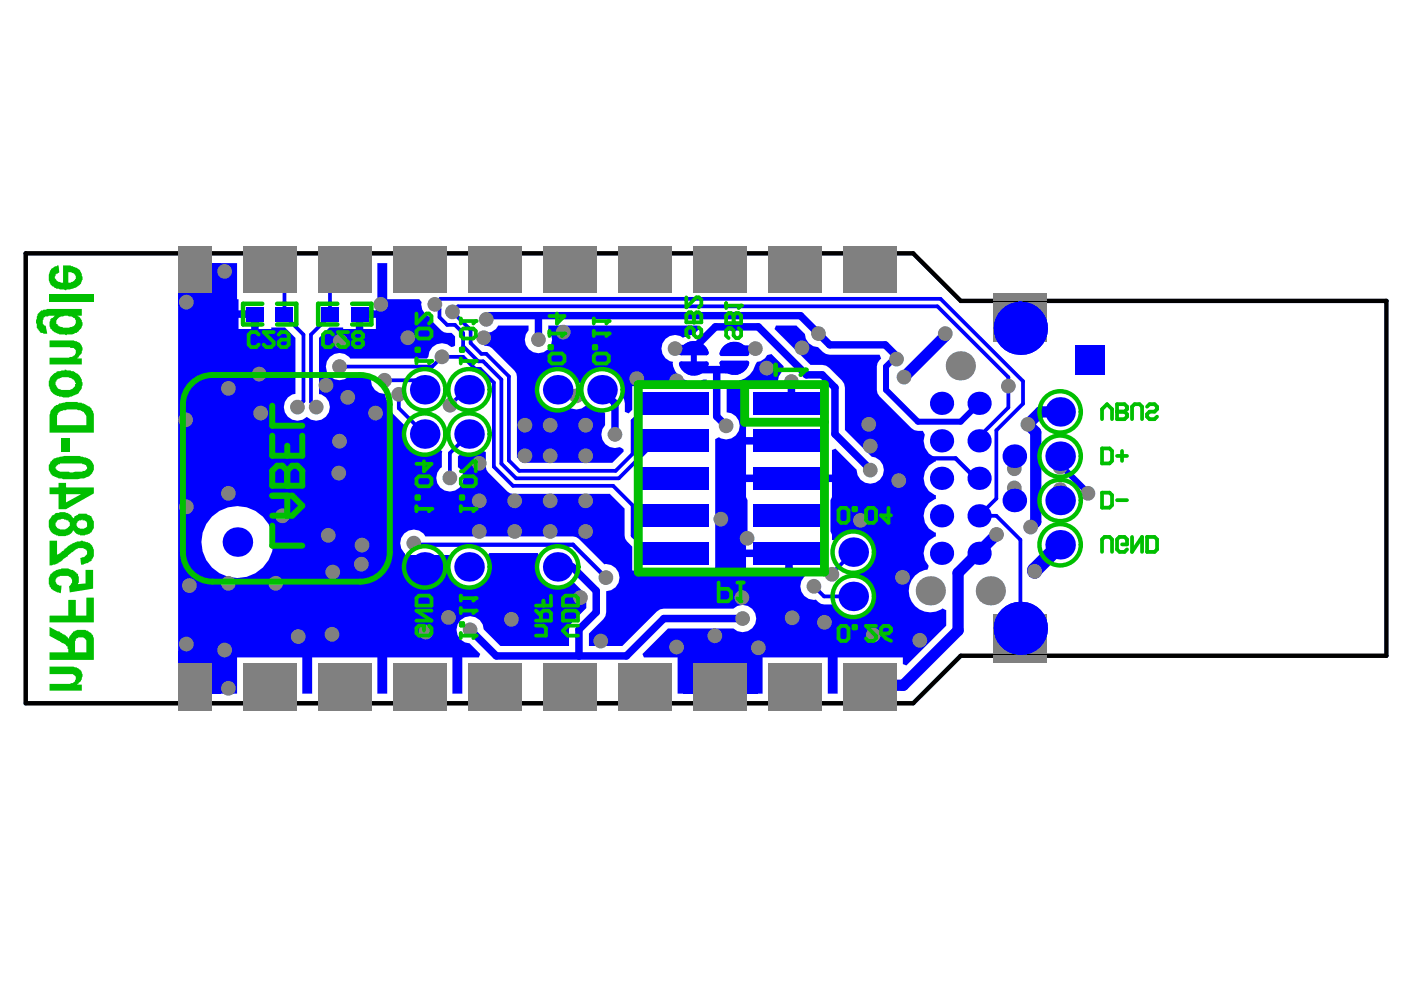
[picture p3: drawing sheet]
<svg xmlns="http://www.w3.org/2000/svg" width="297mm" height="210mm" viewBox="0 0 297 210" stroke-linecap="round" stroke-linejoin="round" font-family="sans-serif">
<path d="M193.6 53.7l10.1 10.1h90.2v75.2h-90.2l-10.1 10.1" fill="none" stroke="#000" stroke-width=".94"/>
<path d="M193.6 53.7h-188.1v95.4h188.1" fill="none" stroke="#000" stroke-width=".95"/>
<g fill="#00f">
<path d="M144.4 76.6h5.4l.3 .2a2.37 2.37 0 0 1-1.8 2.6 3.3 3.3 0 0 1-4.4-2.3z"/>
<path d="M153 76.5h5.4l.3 .1a2.37 2.37 0 0 1-1.8 2.6 3.3 3.3 0 0 1-4.4-2.3z"/>
<path d="M153.6 73.3a3.2 3.2 0 0 1 5.3 1.7l-.5 .5h-5.4l-.3-.2a2.06 2.06 0 0 1 .9-2z"/>
<path d="M145 73.1a3.2 3.2 0 0 1 5.3 1.8l-.5 .4h-5.4l-.3-.1a2.06 2.06 0 0 1 .9-2.1z"/>
<path d="M101.5 70.9l.8-.5a2.73 2.73 0 0 0 3.3-1.4h6.5v1a2.88 2.88 0 0 0 0 4.1 2.88 2.88 0 0 0 4.1 0 2.88 2.88 0 0 0 .1-4.1v-1h31.6l.3 .8-1.2 1.2-1.1 .1-1.1 .5a2.86 2.86 0 0 0-4.3 1.2 2.86 2.86 0 0 0 2.2 3.9 2.55 2.55 0 0 0 .4 2 4.5 4.5 0 0 0 6 1.8h.7v1.4h-15.7v5l-.8 .8-.8-.4v-1.8l-.2-.8-.4-.7a4.4 4.4 0 0 0-2.8-5.6 4.4 4.4 0 0 0-5.6 2.8l-1.1-.1a4.4 4.4 0 0 0-6-2.5 4.4 4.4 0 0 0-2 6.2 4.4 4.4 0 0 0 6.3 1.5 2.76 2.76 0 0 0 3.6-.3l.8 .2a4.1 4.1 0 0 0 2.6 .9l.6 .5v2.5a2.87 2.87 0 0 0-.3 3.6 2.87 2.87 0 0 0 3.4 1.1l.8 .5v.4l-2.4 2.4h-19l-1.2-1.2v-17.1l-.1-.6-.4-.6-4.8-4.8-.5-.3-1-.2-1.3-1.3z"/>
<path d="M40.5 57.9h.8v-.8h5.1v-1.3h3.9v7.6h.3v2.4h3.4v.8h.8v3.2h2.7v-.4h2.9l2.2 2.2v11.9l-.6 .1a2.89 2.89 0 0 0-1.4 4.3 2.89 2.89 0 0 0 4.5 .5 2.87 2.87 0 0 0 4.5-.7 2.87 2.87 0 0 0-2-4.2v-11.9l2.3-2.2h2.9v.4h2.6v-3.2h.8v-.8h3.5v-2.4h.3v-7.6h2.1v7.6h6.8l.5 .7a2.69 2.69 0 0 0 2.1 3.2 4.6 4.6 0 0 0 3.3 3.3h.9l.8 .7v2l-.8 .3-.9-.6a2.9 2.9 0 0 0-4 2.7l-.3 .3h-16.2a2.87 2.87 0 0 0-4.3-.4 2.87 2.87 0 0 0 0 4.3 2.87 2.87 0 0 0 4.3-.5h3.8l.6 .8a2.95 2.95 0 0 0 3 3.4l.2 1.1 .6 1 .4 .2 .1 1.3 .4 .5 2.6 2.7-.2 .5a4.4 4.4 0 0 0 1.9 4.9 4.4 4.4 0 0 0 5.3-.5l.8 .4-.1 3.4a2.86 2.86 0 0 0-.4 4.2 2.86 2.86 0 0 0 4.2 0 2.86 2.86 0 0 0-.4-4.2v-2.3l.7-.7a4.2 4.2 0 0 0 4.4-.6l.8 .3v3.2l.1 .6 .4 .6 4.1 4 .5 .4 .7 .1h20.5l3.1 3.1v5.8l.2 .6 .3 .6 1.2 1.1v5.1h17.5v-27.9l.8-.4a2.86 2.86 0 0 0 4.3-1.6 2.86 2.86 0 0 0-2.6-3.7v-6.1l.8-.6 .8 .1a4.6 4.6 0 0 0 4.4-3.4l.4-.7 .8-.1 .9-.6 .5-.7 .9-.2 2.5 2.5-.1 1.1-.9 1.1-.1 1.5-.5 .6h-6v6.9l-.3 .7v3.2h9.1v1.6h-9.1v6.3h18.2v-5.2l.7-.3 4.5 4.6a2.88 2.88 0 0 0 2.8 2.9 2.88 2.88 0 0 0 3-2.7 2.88 2.88 0 0 0-2.6-3.1l-5.7-5.6v-9l-.1-.8-.5-.7-2.7-2.7-.7-.5-.8-.1h-2.5l-7.6-7.6 .3-.8h4.3l1.8 1.8a2.84 2.84 0 0 0 2.8 2.8l1.7 1.5 .8 .1h10.6l.3 .8-.7 1-.2 .7v5l.2 .7 .4 .6 6.7 6.8 .7 .4 1.8 .2 .4 .8a3.7 3.7 0 0 0 2.3 4.8v.8l-.2 .1a3.8 3.8 0 0 0-2.4 3.6 3.8 3.8 0 0 0 2.6 3.5v.8h-.2a3.8 3.8 0 0 0-2.4 3.7 3.8 3.8 0 0 0 2.6 3.4v.8l-.2 .1a3.8 3.8 0 0 0-1.3 6.1l-.3 .9a4.5 4.5 0 0 0-3.6 6.1 4.5 4.5 0 0 0 6.8 2.1l.8 .4v3.3l-8.4 8.4-.8-.3v-1.4h-13.8v7.7h-2.1v-7.7h-13.8v7.7h-1.8v-1.4h-14.5v1.4h-1.7v-7.7h-7.2l-.3-.7 5.4-5.4h13.9l.8 .5a2.89 2.89 0 0 0 4-3.1 2.89 2.89 0 0 0-4.8-1.7h-14.8l-.8 .2-.6 .5-7.4 7.3h-7v-2.7l3-3 .5-.7 .1-.8v-4.5a2.87 2.87 0 0 0 2.9-3 2.87 2.87 0 0 0-3.3-2.7l-5.4-5.3-.5-.4-.7-.2h-31.3a2.86 2.86 0 0 0-4.3-.8 2.86 2.86 0 0 0-.1 4.4l.1 .5-.5 1.6h4.6v.8h.8v4.7l.5-.1a4.6 4.6 0 0 0 3.2-3h.8l.3 .6a4.4 4.4 0 0 0 6 1.7 4.4 4.4 0 0 0 1.7-6l.4-.8h10.3l.4 .8-.4 .9a4.5 4.5 0 0 0 2.1 5.1 4.5 4.5 0 0 0 5.4-.8l2.8 2.8v2.8l-3 3.1-.5 .7-.2 .8v3.5h-14.5l-3.6-3.6a2.88 2.88 0 0 0-2.9-2.8 2.88 2.88 0 0 0-2.8 2.9 2.88 2.88 0 0 0 2.8 2.9l2.2 2.3-.3 .7h-3.5v7.7h-2.1v-7.7h-13.8v7.7h-2.1v-7.7h-13.8v7.7h-2.1v-7.7h-13.8v7.7h-3.9v-1.4h-5.1v-.8h-.8v-5.8h-2.7v-75.3h2.7zM42.1 58.7v5.1h4.3v-5.1zM77 67.4v2.4h2.7v-2.4zM50.6 67.4v2.4h2.6v-2.4zM158.2 118.1v3.2h8.3v-3.2zM42.7 114.9a7.6 7.6 0 0 0 15.3 0 7.6 7.6 0 0 0-15.3 0zM85.4 121a4.6 4.6 0 0 0 3.9 3.9v-3.9zM158.2 102.2v3.2l.3 .6v6.7l-.3 .6v3.2h9.1v.8h.8v4h2.5l.2 .8a2.83 2.83 0 0 0-.9 3.4 2.83 2.83 0 0 0 3.1 1.6l1.1 .9 2.7 .2a4.4 4.4 0 0 0 7.5 1.1 4.4 4.4 0 0 0-2.3-7.1v-.8a4.4 4.4 0 0 0 2.5-6.9 4.4 4.4 0 0 0-7.3 .2l-.8-.2a2.82 2.82 0 0 0-.3-1.9v-6.6l.3-.6v-3.2zM153.5 139.1v5h6.4v-5zM145.4 139.1v5h6.5v-5zM42.1 139.1v5h4.3v-5z"/>
</g>
<path d="M57.2 53.7l3.1 3.1v10.1l4 4v14.1l-1.2 1.3M73.1 53.7l-3.1 3.1v10.1l-4.1 4v14.3l1.1 1.1M72 77.7h19.6l2.1-2h4.5l2.5 2.5h1.1l2.9 2.9v17.9l4.1 4h21.2l4.1 4.1v6.5l3.8 3.7h4.9M216.3 63.8v2.3M81.5 80.6h6.5l2 2M84.6 83.6v2.9l5.4 5.5M99.4 92l-4 4.1v5.2M101.7 83.9h-4.3l-2 2M142.2 85.5h-4.4l-3.7 3.7v7l-3.6 3.6h-20.4l-2.2-2.2v-17.8l-4.8-4.8h-1l-2.3-2.3v-2.7l-3.9-3.9 1.2-1.1h101.7l15 15v6.4l-7 7M142.8 93.5h-3.7l-7.9 7.9h-21.8l-3.1-3.1v-17.8l-3.9-3.9h-1l-3.2-3.2v-2.8l-1.8-1.7h-1.6l-1.6-1.6v-1.8l-1-1 1.2-1.1h106l17.5 17.4v4.8l-5.7 5.6v14.5l-3.6 3.7h3.7l5 5v24.6M180.9 117.1l-4.5 4.5v.2M172.6 124.3l2.1 2.2h6.2" fill="none" stroke="#00f" stroke-width=".8"/>
<path d="M87.7 115.3l.2 .2h33.6l7 7M206.8 101.4l-4.2-4.2h-7.3l-4.7 4.7" fill="none" stroke="#00f" stroke-width=".91"/>
<path d="M103.1 67.7l.8-.8h65.8l6.2 6.2h11.8l2.4 2.4M114.3 66.9l-.1 .2v4.9M142.9 73.7l-.1 .2M143.1 73.9h4l4.6-4.6h9.1l10.2 10.2h3.3l2.7 2.7v9.8l7.5 7.5v.2M151.8 78.4l.2 .1v9.8l1.9 2M155.7 77.9l-.4 .5h-8.2M160.2 73.9l-.2 .1h-4M122.2 83.9h.1M128.8 83.9l1.6 1.6v6.6M167.8 80.9v3l-1.6 1.6M118.2 120.2h3.1l5.1 5.1v4.5l-3.6 3.7v5.6M157.5 131.1h-16.8l-7.9 8h-27.6l-5.5-5.6" fill="none" stroke="#00f" stroke-width="1.6"/>
<path d="M224.8 115.5l-5.4 5.4v.2" fill="none" stroke="#00f" stroke-width="3.2"/>
<path d="M200.4 70.7v.5l-8.7 8.8M224.8 87.3h-4.2l-2.7 2.7 1.7 1.6v19.1l-1.1 1M211.3 113.3l-8.2 8.2v12.2l-11.6 11.6h-3.2l-3.8 3.8" fill="none" stroke="#00f" stroke-width="2.4"/>
<path d="M147.1 73.9v4.2M190.1 75.5l-2.2 2.2v5l6.7 6.7h9.1l3.9-3.9M225.3 99l5.5 5.6h.5" fill="none" stroke="#00f" stroke-width="1.3"/>
<g fill="#00f">
<path d="M37.8 138h8.9v9h-8.9z" fill-rule="evenodd"/>
<path d="M37.8 55.8h8.9v9h-8.9z" fill-rule="evenodd"/>
<path d="M83.1 117.6h12.3v9.1h-12.3z" fill-rule="evenodd"/>
<path d="M144.9 138.3h15.7v8.8h-15.7z" fill-rule="evenodd"/>
</g>
<path d="M144.4 77.1a2.79 2.79 0 0 0 2.7 2.1 2.79 2.79 0 0 0 2.7-2.1M144.4 74.9a2.79 2.79 0 0 1 2.7-2.1 2.79 2.79 0 0 1 2.7 2.1M153 76.9a2.79 2.79 0 0 0 2.7 2.1 2.79 2.79 0 0 0 2.7-2.1M153 75a2.79 2.79 0 0 1 2.7-2.1 2.79 2.79 0 0 1 2.7 2.1" fill="none" stroke="#00f" stroke-width=".95"/>
<g fill="#808080">
<circle cx="218.5" cy="111.7" r="1.57"/>
<circle cx="211.3" cy="113.3" r="1.57"/>
<circle cx="219.4" cy="121.1" r="1.57"/>
<circle cx="224.8" cy="99" r="1.57"/>
<circle cx="230.7" cy="104.6" r="1.57"/>
<circle cx="224.8" cy="103.8" r="1.57"/>
<circle cx="93.7" cy="75.7" r="1.57"/>
<circle cx="103.1" cy="67.7" r="1.57"/>
<circle cx="86.5" cy="71.6" r="1.57"/>
<circle cx="81.5" cy="80.6" r="1.57"/>
<circle cx="72" cy="77.7" r="1.57"/>
<circle cx="84.6" cy="83.6" r="1.57"/>
<circle cx="79.6" cy="87.6" r="1.57"/>
<circle cx="76.8" cy="115.6" r="1.57"/>
<circle cx="90.3" cy="134" r="1.57"/>
<circle cx="95.4" cy="85.9" r="1.57"/>
<circle cx="100.4" cy="118.9" r="1.57"/>
<circle cx="130.4" cy="92.1" r="1.57"/>
<circle cx="122.2" cy="83.9" r="1.57"/>
<circle cx="127.4" cy="135.9" r="1.57"/>
<circle cx="135" cy="80.3" r="1.57"/>
<circle cx="167.8" cy="80.9" r="1.57"/>
<circle cx="184.2" cy="90" r="1.57"/>
<circle cx="184.5" cy="99.7" r="1.57"/>
<circle cx="151.6" cy="134.8" r="1.57"/>
<circle cx="143.4" cy="137.2" r="1.57"/>
<circle cx="157.5" cy="131.1" r="1.57"/>
<circle cx="158.4" cy="114.1" r="1.57"/>
<circle cx="157.3" cy="126.7" r="1.57"/>
<circle cx="39.5" cy="107.5" r="1.57"/>
<circle cx="39.5" cy="136.6" r="1.57"/>
<circle cx="39.5" cy="64.1" r="1.57"/>
<circle cx="39.4" cy="89" r="1.57"/>
<circle cx="80.7" cy="64.5" r="1.57"/>
<circle cx="72.1" cy="72.3" r="1.57"/>
<circle cx="67" cy="86.3" r="1.57"/>
<circle cx="63.1" cy="86.3" r="1.57"/>
<circle cx="92.2" cy="64.5" r="1.57"/>
<circle cx="73.7" cy="84.2" r="1.57"/>
<circle cx="95.9" cy="66.1" r="1.57"/>
<circle cx="72" cy="93.5" r="1.57"/>
<circle cx="71.8" cy="100.3" r="1.57"/>
<circle cx="87.7" cy="115.2" r="1.57"/>
<circle cx="128.5" cy="122.5" r="1.57"/>
<circle cx="190.6" cy="101.9" r="1.57"/>
<circle cx="217.9" cy="90" r="1.57"/>
<circle cx="191.7" cy="80" r="1.57"/>
<circle cx="76.6" cy="119.6" r="1.57"/>
<circle cx="152.8" cy="110.1" r="1.57"/>
<circle cx="102.5" cy="71.6" r="1.57"/>
<circle cx="108.4" cy="131.3" r="1.57"/>
<circle cx="95.1" cy="130.9" r="1.57"/>
<circle cx="114.2" cy="72" r="1.57"/>
<circle cx="162.5" cy="78" r="1.57"/>
<circle cx="182.4" cy="110.3" r="1.57"/>
<circle cx="191.4" cy="122.4" r="1.57"/>
<circle cx="190.1" cy="76.1" r="1.57"/>
<circle cx="184.5" cy="94.6" r="1.57"/>
<circle cx="174.8" cy="131.9" r="1.57"/>
<circle cx="195" cy="135.8" r="1.57"/>
<circle cx="185.1" cy="134.6" r="1.57"/>
<circle cx="168" cy="131" r="1.57"/>
<circle cx="160.8" cy="137.3" r="1.57"/>
<circle cx="69.6" cy="113.5" r="1.57"/>
<circle cx="119.4" cy="70.4" r="1.57"/>
<circle cx="213.8" cy="81.9" r="1.57"/>
<circle cx="59.9" cy="109.4" r="1.57"/>
<circle cx="47.6" cy="57.5" r="1.57"/>
<circle cx="48.4" cy="82.3" r="1.57"/>
<circle cx="48.4" cy="104.6" r="1.57"/>
<circle cx="48.4" cy="123.7" r="1.57"/>
<circle cx="47.6" cy="137.8" r="1.57"/>
<circle cx="48.4" cy="145.9" r="1.57"/>
<circle cx="58.5" cy="123.7" r="1.57"/>
<circle cx="70.4" cy="134.5" r="1.57"/>
<circle cx="70.5" cy="121.3" r="1.57"/>
<circle cx="95.4" cy="101.3" r="1.57"/>
<circle cx="200.4" cy="70.7" r="1.57"/>
<circle cx="123.1" cy="126.7" r="1.57"/>
<circle cx="99.7" cy="133.5" r="1.57"/>
<circle cx="40.1" cy="124.2" r="1.57"/>
<circle cx="176.4" cy="121.8" r="1.57"/>
<circle cx="55.3" cy="87.6" r="1.57"/>
<circle cx="55" cy="79.3" r="1.57"/>
<circle cx="69.1" cy="81.7" r="1.57"/>
<circle cx="172.6" cy="124.3" r="1.57"/>
<circle cx="63.2" cy="135" r="1.57"/>
<circle cx="124.2" cy="112.7" r="1.57"/>
<circle cx="116.6" cy="112.7" r="1.57"/>
<circle cx="109.1" cy="112.7" r="1.57"/>
<circle cx="101.6" cy="112.7" r="1.57"/>
<circle cx="124.2" cy="106.2" r="1.57"/>
<circle cx="116.6" cy="106.2" r="1.57"/>
<circle cx="109.1" cy="106.2" r="1.57"/>
<circle cx="101.6" cy="106.2" r="1.57"/>
<circle cx="124.2" cy="96.6" r="1.57"/>
<circle cx="116.6" cy="96.6" r="1.57"/>
<circle cx="111.3" cy="96.6" r="1.57"/>
<circle cx="124.2" cy="90.1" r="1.57"/>
<circle cx="116.6" cy="90.1" r="1.57"/>
<circle cx="111.3" cy="90.1" r="1.57"/>
<circle cx="101.6" cy="98.2" r="1.57"/>
<circle cx="153.9" cy="90.3" r="1.57"/>
<circle cx="160.2" cy="73.9" r="1.57"/>
<circle cx="143.4" cy="80.7" r="1.57"/>
<circle cx="143.1" cy="73.9" r="1.57"/>
<circle cx="215.1" cy="103.5" r="1.57"/>
<circle cx="215.1" cy="99.4" r="1.57"/>
<circle cx="173.5" cy="70.7" r="1.57"/>
<circle cx="170" cy="73.8" r="1.57"/>
<circle cx="197.2" cy="125.3" r="3.1"/>
<circle cx="210" cy="125.3" r="3.1"/>
<circle cx="203.6" cy="77.6" r="3.1"/>
</g>
<g fill="#808080">
<path d="M37.8 149.1h7v1.6h-7z" fill-rule="evenodd"/>
<path d="M37.8 52.1h7v1.6h-7z" fill-rule="evenodd"/>
<path d="M37.8 140.7h7v8.4h-7z" fill-rule="evenodd"/>
<path d="M37.8 53.7h7v8.5h-7z" fill-rule="evenodd"/>
<path d="M83.4 149.1h11.3v1.6h-11.3z" fill-rule="evenodd"/>
<path d="M67.5 149.1h11.2v1.6h-11.2z" fill-rule="evenodd"/>
<path d="M83.4 52.1h11.3v1.6h-11.3z" fill-rule="evenodd"/>
<path d="M67.5 52.1h11.2v1.6h-11.2z" fill-rule="evenodd"/>
<path d="M131.1 149.1h11.3v1.6h-11.3z" fill-rule="evenodd"/>
<path d="M115.2 149.1h11.3v1.6h-11.3z" fill-rule="evenodd"/>
<path d="M115.2 52.1h11.3v1.6h-11.3z" fill-rule="evenodd"/>
<path d="M131.1 52.1h11.3v1.6h-11.3z" fill-rule="evenodd"/>
<path d="M163 149.1h11.2v1.6h-11.2z" fill-rule="evenodd"/>
<path d="M178.9 149.1h11.2v1.6h-11.2z" fill-rule="evenodd"/>
<path d="M163 52.1h11.2v1.6h-11.2z" fill-rule="evenodd"/>
<path d="M178.9 52.1h11.2v1.6h-11.2z" fill-rule="evenodd"/>
<path d="M83.4 140.7h11.3v8.4h-11.3z" fill-rule="evenodd"/>
<path d="M67.5 140.7h11.2v8.4h-11.2z" fill-rule="evenodd"/>
<path d="M83.4 53.7h11.3v8.5h-11.3z" fill-rule="evenodd"/>
<path d="M67.5 53.7h11.2v8.5h-11.2z" fill-rule="evenodd"/>
<path d="M131.1 140.7h11.3v8.4h-11.3z" fill-rule="evenodd"/>
<path d="M115.2 140.7h11.3v8.4h-11.3z" fill-rule="evenodd"/>
<path d="M115.2 53.7h11.3v8.5h-11.3z" fill-rule="evenodd"/>
<path d="M131.1 53.7h11.3v8.5h-11.3z" fill-rule="evenodd"/>
<path d="M163 140.7h11.2v8.4h-11.2z" fill-rule="evenodd"/>
<path d="M178.9 140.7h11.2v8.4h-11.2z" fill-rule="evenodd"/>
<path d="M163 53.7h11.2v8.5h-11.2z" fill-rule="evenodd"/>
<path d="M178.9 53.7h11.2v8.5h-11.2z" fill-rule="evenodd"/>
<path d="M210.7 139h11.3v1.6h-11.3z" fill-rule="evenodd"/>
<path d="M210.7 130.3h11.3v8.4h-11.3z" fill-rule="evenodd"/>
<path d="M210.7 62.2h11.3v1.6h-11.3z" fill-rule="evenodd"/>
<path d="M210.7 64.1h11.3v8.5h-11.3z" fill-rule="evenodd"/>
<path d="M51.5 149.1h11.3v1.6h-11.3z" fill-rule="evenodd"/>
<path d="M51.5 52.1h11.3v1.6h-11.3z" fill-rule="evenodd"/>
<path d="M147 149.1h11.3v1.6h-11.3z" fill-rule="evenodd"/>
<path d="M99.3 149.1h11.3v1.6h-11.3z" fill-rule="evenodd"/>
<path d="M99.3 52.1h11.3v1.6h-11.3z" fill-rule="evenodd"/>
<path d="M147 52.1h11.3v1.6h-11.3z" fill-rule="evenodd"/>
<path d="M51.5 140.7h11.3v8.4h-11.3z" fill-rule="evenodd"/>
<path d="M51.5 53.7h11.3v8.5h-11.3z" fill-rule="evenodd"/>
<path d="M147 140.7h11.3v8.4h-11.3z" fill-rule="evenodd"/>
<path d="M99.3 140.7h11.3v8.4h-11.3z" fill-rule="evenodd"/>
<path d="M99.3 53.7h11.3v8.5h-11.3z" fill-rule="evenodd"/>
<path d="M147 53.7h11.3v8.5h-11.3z" fill-rule="evenodd"/>
</g>
<g fill="#00f">
<path d="M52.2 65h3.7v3.2h-3.7z" fill-rule="evenodd"/>
<path d="M68.1 65h3.7v3.2h-3.7z" fill-rule="evenodd"/>
<path d="M74.3 65h3.8v3.2h-3.8z" fill-rule="evenodd"/>
<path d="M58.4 65h3.8v3.2h-3.8z" fill-rule="evenodd"/>
<path d="M135.3 114.9h15.1v4.8h-15.1z" fill-rule="evenodd"/>
<path d="M135.3 107h15.1v4.7h-15.1z" fill-rule="evenodd"/>
<path d="M135.3 91.1h15.1v4.7h-15.1z" fill-rule="evenodd"/>
<path d="M159.8 114.9h15v4.8h-15z" fill-rule="evenodd"/>
<path d="M159.8 107h15v4.7h-15z" fill-rule="evenodd"/>
<path d="M159.8 91.1h15v4.7h-15z" fill-rule="evenodd"/>
<path d="M135.3 83.1h15.1v4.8h-15.1z" fill-rule="evenodd"/>
<path d="M135.3 99h15.1v4.8h-15.1z" fill-rule="evenodd"/>
<path d="M159.8 83.1h15v4.8h-15z" fill-rule="evenodd"/>
<path d="M159.8 99h15v4.8h-15z" fill-rule="evenodd"/>
<path d="M227.9 73.2h6.3v6.3h-6.3z" fill-rule="evenodd"/>
</g>
<g fill="#00f">
<circle cx="118.2" cy="120.2" r="3.1"/>
<circle cx="118.2" cy="82.6" r="3.1"/>
<circle cx="147.1" cy="78.1" r=".63"/>
<circle cx="147.1" cy="73.9" r=".63"/>
<circle cx="155.7" cy="77.9" r=".63"/>
<circle cx="155.7" cy="74" r=".63"/>
<circle cx="207.6" cy="117.3" r="2.46"/>
<circle cx="207.6" cy="109.4" r="2.46"/>
<circle cx="207.6" cy="93.5" r="2.46"/>
<circle cx="180.9" cy="126.5" r="3.1"/>
<circle cx="207.6" cy="101.4" r="2.46"/>
<circle cx="207.6" cy="85.5" r="2.46"/>
<circle cx="180.9" cy="117.1" r="3.1"/>
<circle cx="99.4" cy="120.2" r="3.1"/>
<circle cx="90" cy="120.2" r="3.1"/>
<circle cx="99.4" cy="92" r="3.1"/>
<circle cx="90" cy="92" r="3.1"/>
<circle cx="99.4" cy="82.6" r="3.1"/>
<circle cx="90" cy="82.6" r="3.1"/>
<circle cx="127.6" cy="82.6" r="3.1"/>
<circle cx="199.6" cy="117.3" r="2.46"/>
<circle cx="199.6" cy="109.4" r="2.46"/>
<circle cx="199.6" cy="93.5" r="2.46"/>
<circle cx="215.1" cy="106.1" r="2.5"/>
<circle cx="224.8" cy="106.1" r="3.1"/>
<circle cx="215.1" cy="96.7" r="2.5"/>
<circle cx="224.8" cy="96.7" r="3.1"/>
<circle cx="199.6" cy="85.5" r="2.46"/>
<circle cx="199.6" cy="101.4" r="2.46"/>
<circle cx="216.3" cy="133.2" r="5.6"/>
<circle cx="224.8" cy="115.5" r="3.1"/>
<circle cx="224.8" cy="87.3" r="3.1"/>
<circle cx="216.3" cy="69.6" r="5.6"/>
<circle cx="50.3" cy="114.9" r="3.1"/>
</g>
<path d="M55.6 64.4h-4.1v4.4h4.1M58.7 64.4h4.1v4.4h-4.1M71.5 64.4h-4v4.4h4M74.7 64.4h4v4.4h-4" fill="none" stroke="#00bf00" stroke-width=".95"/>
<path d="M45 79.5h31.4M38.8 85.8v31.3M82.6 85.8v31.3M45 123.3h31.4" fill="none" stroke="#00bf00" stroke-width="1.3"/>
<path d="M135.3 81.5h39.5v39.8h-39.5zM157.9 81.5v8h16.9" fill="none" stroke="#00bf00" stroke-width="1.9"/>
<path d="M155.5 68.5v-1.6l-.5-.5h-.5l-.6 .5v1.6h3.2M156.6 69.6l.5 .5v1.1l-.5 .5h-.5l-.6-.5v-1.1l-.5-.5h-.5l-.6 .5v1.1l.6 .5" fill="none" stroke="#00bf00" stroke-width=".8"/>
<circle cx="155.5" cy="68.5" r=".4" fill="#00bf00"/>
<path d="M153.9 64.3v1M153.9 64.8h3.2M155.5 68.5v-1.6l.6-.5h.5l.5 .5v1.6" fill="none" stroke="#00bf00" stroke-width=".8"/>
<circle cx="157.1" cy="64.8" r=".4" fill="#00bf00"/>
<path d="M157.1 64.8l-.5 .5" fill="none" stroke="#00bf00" stroke-width=".8"/>
<path d="M164.5 77.4v2.1M164.5 78.4h6.3" fill="none" stroke="#00bf00" stroke-width=".95"/>
<circle cx="170.8" cy="78.4" r=".48" fill="#00bf00"/>
<path d="M170.8 78.4l-1 1.1" fill="none" stroke="#00bf00" stroke-width=".95"/>
<path d="M88.3 107.3v1.1M88.3 107.9h3.2M88.3 126.8l.5-.5h2.1l.6 .5v1.6h-3.2zM90.9 132.6l.6 .6v1l-.6 .6h-2.1l-.5-.6v-1l.5-.6h1.1v1.1M91.5 129.5h-3.2l3.2 2.1h-3.2" fill="none" stroke="#00bf00" stroke-width=".8"/>
<circle cx="91.5" cy="107.9" r=".4" fill="#00bf00"/>
<g fill="none" stroke="#00bf00" stroke-width=".8">
<path d="M89.9 97.8v2.1l1.6-1.6h-3.2M88.3 105.2h.5v.6h-.5zM88.3 101.5l.5-.5h2.1l.6 .5v1.1l-.6 .5h-2.1l-.5-.5zM91.5 107.9l-.6 .5M113.6 132.6h1.6l.6 .6v1.6h-2.2M113.6 131.6h3.2v-1.6l-.5-.5h-1.1l-.5 .5v1.6M113.6 129.5l1.1 1M115.2 127.4v1M116.8 126.3v2.1h-3.2M119.4 130l.5-.5h2.1l.5 .5v1.6h-3.1zM119.4 126.8l.5-.5h2.1l.5 .5v1.6h-3.1zM122.5 132.6h-2.1l-1 1.1 1 1.1h2.1"/>
<path d="M152.4 123.5v4h1.9l.7-.7v-1.3l-.7-.7h-1.9M156.3 123.5h1.4M157 123.5v4"/>
</g>
<circle cx="157" cy="127.5" r=".4" fill="#00bf00"/>
<path d="M88.3 76v1.1M88.3 76.5h3.2M156.3 126.8l.7 .7" fill="none" stroke="#00bf00" stroke-width=".8"/>
<circle cx="91.5" cy="76.5" r=".4" fill="#00bf00"/>
<path d="M88.3 73.9h.5v.5h-.5zM88.3 66.5v2.1l2.1-2.1h.5l.6 .5v1.1l-.6 .5M88.3 70.2l.5-.5h2.1l.6 .5v1l-.6 .6h-2.1l-.5-.6zM91.5 76.5l-.6 .6M116.5 73.4h.5v.5h-.5zM116.5 75.5l.5-.5h2.1l.6 .5v1l-.6 .6h-2.1l-.5-.6zM116.5 70.2v1M116.5 70.7h3.2" fill="none" stroke="#00bf00" stroke-width=".8"/>
<circle cx="119.7" cy="70.7" r=".4" fill="#00bf00"/>
<path d="M118.1 66.5v2.1l1.6-1.6h-3.2M119.7 70.7l-.6 .5M125.9 75.5l.5-.5h2.1l.6 .5v1l-.6 .6h-2.1l-.5-.6zM125.9 70.2v1M125.9 73.4h.5v.5h-.5zM125.9 70.7h3.2" fill="none" stroke="#00bf00" stroke-width=".8"/>
<circle cx="129.1" cy="70.7" r=".4" fill="#00bf00"/>
<path d="M125.9 67.5v1.1M125.9 68.1h3.2M129.1 70.7l-.6 .5" fill="none" stroke="#00bf00" stroke-width=".8"/>
<circle cx="129.1" cy="68.1" r=".4" fill="#00bf00"/>
<path d="M129.1 68.1l-.6 .5M147.1 68.3v-1.5l-.5-.6h-.6l-.5 .6v1.5h3.2M148.2 69.4l.5 .5v1.1l-.5 .5h-.6l-.5-.5v-1.1l-.5-.5h-.6l-.5 .5v1.1l.5 .5" fill="none" stroke="#00bf00" stroke-width=".8"/>
<circle cx="147.1" cy="68.3" r=".4" fill="#00bf00"/>
<g fill="none" stroke="#00bf00" stroke-width=".8">
<path d="M70.6 70.9l-.5-.5h-1.1l-.5 .5v2.2l.5 .5h1.1l.5-.5M73.8 70.4h-2.1l2.1 2.1v.6l-.5 .5h-1.1l-.5-.5M75.4 72l-.6 .5v.6l.6 .5h1l.6-.5v-.6l-.6-.5M75.4 72l-.6-.5v-.6l.6-.5h1l.6 .5v.6l-.6 .5M75.4 72h1M145.5 63v2.2l2.1-2.2h.6l.5 .6v1l-.5 .6M147.1 68.3v-1.5l.5-.6h.6l.5 .6v1.5M233.7 95.1h1.5l.6 .5v2.1l-.6 .6h-1.5zM236.8 96.7h2.2M237.9 95.6v2.1M178.3 107.7h1.1l.5 .5v2.1l-.5 .6h-1.1l-.5-.6v-2.1zM181 107.7h.5v.5h-.5z"/>
<path d="M184.1 107.7h1.1l.5 .5v2.1l-.5 .6h-1.1l-.5-.6v-2.1zM188.4 107.7v3.2l-1.6-1.6h2.1M233.7 104.5h1.5l.6 .5v2.1l-.6 .5h-1.5zM236.8 106h2.2M97.7 134.2v1.1M97.7 134.8h3.2M178.3 132.7h1.1l.5 .5v2.2l-.5 .5h-1.1l-.5-.5v-2.2zM181 132.7h.5v.5h-.5zM185.7 132.7h-2.1l2.1 2.1v.6l-.5 .5h-1.1l-.5-.5M186.8 134.3l1 1.1 1.1 .5M187.3 132.7h1.1l.5 .5v.6l-.5 .5h-1.6v-1.1z"/>
</g>
<circle cx="100.9" cy="134.8" r=".4" fill="#00bf00"/>
<path d="M97.7 132.1h.5v.5h-.5zM97.7 128.9v1.1M97.7 129.5h3.2M100.9 134.8l-.6 .5" fill="none" stroke="#00bf00" stroke-width=".8"/>
<circle cx="100.9" cy="129.5" r=".4" fill="#00bf00"/>
<path d="M97.7 126.3v1.1M97.7 126.8h3.2M100.9 129.5l-.6 .5" fill="none" stroke="#00bf00" stroke-width=".8"/>
<circle cx="100.9" cy="126.8" r=".4" fill="#00bf00"/>
<path d="M100.9 126.8l-.6 .6" fill="none" stroke="#00bf00" stroke-width=".8"/>
<path d="M57.7 111.5v4.2h6.4M57.7 105.1h4.3l2.1 2.1-2.1 2.1h-4.3M60.9 103v-3.2l-1.1-1.1h-1l-1.1 1.1v3.2h6.4M60.9 105.1v4.2" fill="none" stroke="#00bf00" stroke-width="1.3"/>
<circle cx="60.9" cy="103" r=".64" fill="#00bf00"/>
<path d="M57.7 92.4v4.2h6.4v-4.2M57.7 86v4.3h6.4M60.9 94.5v2.1M60.9 103v-3.2l1.1-1.1h1l1.1 1.1v3.2" fill="none" stroke="#00bf00" stroke-width="1.3"/>
<path d="M97.7 107.3v1.1M97.7 107.9h3.2" fill="none" stroke="#00bf00" stroke-width=".8"/>
<circle cx="100.9" cy="107.9" r=".4" fill="#00bf00"/>
<path d="M97.7 99.9h.5l2.1-2.1h.6v2.1M233.7 88.9v-2.1l1-1.1 1.1 1.1v2.1M236.8 87.3h1.6l.6-.5v-.6l-.6-.5h-1.6v3.2M97.7 105.2h.5v.6h-.5zM97.7 101.5l.5-.5h2.1l.6 .5v1.1l-.6 .5h-2.1l-.5-.5zM100.9 107.9l-.6 .5" fill="none" stroke="#00bf00" stroke-width=".8"/>
<circle cx="236.8" cy="87.3" r=".4" fill="#00bf00"/>
<path d="M97.7 76v1.1M97.7 76.5h3.2M236.8 87.3h1.6l.6 .5v.5l-.6 .6h-1.6M240 88.9v-2.7l.5-.5h1.1l.5 .5v2.7M243.2 86.2l.5-.5h1.1l.5 .5v.6l-.5 .5h-1.1l-.5 .5v.5l.5 .6h1.1l.5-.6M233.7 117v-2.6l.5-.6h1l.6 .6v2.6M237.9 115.4h1.1v-1l-.6-.6h-1l-.6 .6v2.1l.6 .5h1l.6-.5M240 113.8v3.2l2.1-3.2v3.2M243.2 113.8h1.6l.5 .6v2.1l-.5 .5h-1.6z" fill="none" stroke="#00bf00" stroke-width=".8"/>
<circle cx="100.9" cy="76.5" r=".4" fill="#00bf00"/>
<path d="M97.7 73.9h.5v.5h-.5zM97.7 67.5v1.1M97.7 70.2l.5-.5h2.1l.6 .5v1l-.6 .6h-2.1l-.5-.6zM97.7 68.1h3.2M100.9 76.5l-.6 .6" fill="none" stroke="#00bf00" stroke-width=".8"/>
<circle cx="100.9" cy="68.1" r=".4" fill="#00bf00"/>
<path d="M100.9 68.1l-.6 .5" fill="none" stroke="#00bf00" stroke-width=".8"/>
<g fill="#00bf00">
<path d="M10.5 141.3h4.6a2.34 2.34 0 0 1 2.4 1.6v.4a1.81 1.81 0 0 1-.6 1.4l-.5 .3v.2h.9v1.2h-6.8v-1.4h4.5v-.2h.4a1.28 1.28 0 0 0 .7-1.2l-.2-.3-.5-.4h-4.9z"/>
<path d="M10.5 130.5h4v-3.3h1.6v3.3h2.2v-3.8h1.6v5.3h-9.4z"/>
<path d="M10.7 121.8l.8-.6a4.2 4.2 0 0 1 4.4 0v.1a1.71 1.71 0 0 1 .7 2.4v.2l1.5-.2v-2.9h1.6v4l-4.9 .8-.2-1.3a1.18 1.18 0 0 0 .7-1.3 1.18 1.18 0 0 0-1.3-.9h-.9a1.07 1.07 0 0 0-1.2 .7 1.07 1.07 0 0 0 .4 1.2l.8 .2-.2 1.6a3.1 3.1 0 0 1-2.4-1.5v-.3a2.73 2.73 0 0 1 .2-2.2z"/>
<path d="M10.5 114.6h1.6v3.1l1.6-1.2a5.4 5.4 0 0 1 2.9-1.7h.4l.2-.2 .5 .2a2.77 2.77 0 0 1 1.9 .9v.2a2.78 2.78 0 0 1-.2 2.9v.1l-.5 .2-.3 .3-1.4 .3-.2-1.4h.2a1.4 1.4 0 0 0 1.3-1.1v-.3a1.28 1.28 0 0 0-1.3-.7h-.6l-.7 .3v.2l-1.3 .8-.3 .5-.3 .1a5.7 5.7 0 0 1-3.3 1.8h-.2z"/>
<path d="M13.1 92.9h1.7v2.8h-1.7z"/>
<path d="M10.5 72.2h4.6a2.34 2.34 0 0 1 2.4 1.6v.1a1.93 1.93 0 0 1-.8 1.6l-.3 .5h.9v1.3h-6.8v-1.5h4.1l.8-.3a.91 .91 0 0 0 .6-1.1 .91 .91 0 0 0-1-.6l-.2-.2h-4.3z"/>
<path d="M10.5 62.5h9.4v1.6h-9.4z"/>
<path d="M16.1 135.5a1.83 1.83 0 0 1 2 0l.2 .3v2.5h-2.4v-2.4zM10.5 132.9v1.9l3.3 1.8 .4 .5h.1v.4l.2 .2v.6h-4v1.6h9.4v-4.1a1.84 1.84 0 0 0-.5-1.5 3.2 3.2 0 0 0-3.6-.4l-.4 .1-.3 .5a1.09 1.09 0 0 0-.5 1.1l-.1-.3a1.53 1.53 0 0 0-1.1-.8l-.8-.6h-.3z"/>
<path d="M16.4 110.7l.3-.2v-.2h.5l.1-.1h.2v.1a.83 .83 0 0 1 1 .6 .83 .83 0 0 1-.5 1l-.2 .2h-.9v-.2a.6 .6 0 0 1-.7-.8zM12.1 110.3h.2a1.56 1.56 0 0 1 1.9 0h.1a.94 .94 0 0 1 .5 1 .94 .94 0 0 1-.8 .8 1.5 1.5 0 0 1-2.2-.8v-.5h.1zM11 109.4a2.84 2.84 0 0 0-.3 3.2 3.3 3.3 0 0 0 4.4 .4l.5-.6v.2h.2a1.97 1.97 0 0 0 2.3 .8 1.83 1.83 0 0 0 1.5-.8v-.2a2.36 2.36 0 0 0-.2-2.7 2.36 2.36 0 0 0-2.5-.8l-1 .5-.3 .5h-.2v-.2a2.89 2.89 0 0 0-4.1-.5z"/>
<path d="M14 104.8h3.2l-3.2 1.7zM10.5 103.3v1.5h1.9v3.2h1.6l5.9-3.4v-1.3h-5.9v-.9h-1.6v.9z"/>
<path d="M11.9 98.7l.5-.3h.3v-.1h2.1a7.7 7.7 0 0 1 3.3 .3 .69 .69 0 0 1 .3 .7 .69 .69 0 0 1-.6 .5h-.3v.2h-1.6l-.5 .2-1.9-.2a1.43 1.43 0 0 1-1.6-.6h-.1zM10.7 97.9a2.17 2.17 0 0 0 1.6 3.4 5.5 5.5 0 0 0 3 .3h.3a6.8 6.8 0 0 0 3-.5 2.15 2.15 0 0 0 1.3-2.4 2.15 2.15 0 0 0-2.1-1.7l-.3-.2a12.6 12.6 0 0 0-6.2 .5v.2z"/>
<path d="M12.3 87.6h.1l.2-.3 .5-.2a8 8 0 0 1 3.9-.1l.7 .3 .1 .3a1.26 1.26 0 0 1 .5 1.4v1.1h-6.2v-2zM11.3 86.3v.2a2.64 2.64 0 0 0-.8 2.2v3h9.4v-3.3a2.53 2.53 0 0 0-1.6-2.5l-1-.4v-.1h-.3a8.9 8.9 0 0 0-4.6 .3z"/>
<path d="M12.1 80.4a3.3 3.3 0 0 1 3.7 .2 1.34 1.34 0 0 1-1.2 2.1h-1.1a1.53 1.53 0 0 1-1.6-.8 1.23 1.23 0 0 1 .2-1.5zM10.7 80a2.68 2.68 0 0 0 1.7 3.9 4.1 4.1 0 0 0 3.8-.3l.5-.3 .6-.9a3.2 3.2 0 0 0-.9-3.2l-.5-.2v-.1l-.3-.2-1.9-.3v.1h-.6l-1.2 .4v.1l-.4 .2z"/>
<path d="M11.9 67.9h.2a2.2 2.2 0 0 1 2.7-.8h.3a1.12 1.12 0 0 1 1 1.2 1.12 1.12 0 0 1-1.1 1 3.6 3.6 0 0 1-2.6-.1v-.2l-.5-.3zM8 66.6l-.2 .7a3.6 3.6 0 0 0 .6 3.1l.8 .4h.8l-.3-1.6-.3-.2a1.22 1.22 0 0 1 .3-1.9l1.9-.2-.1 .2a1.76 1.76 0 0 0-.7 2.7l.8 .6a5.3 5.3 0 0 0 3.4 .5h.3a2.84 2.84 0 0 0 2.2-2.4l-.3-.9-.8-.7h.9v-1.4h-7.3l-.3 .2a1.94 1.94 0 0 0-1.6 .8z"/>
<path d="M14.5 57.7a1.13 1.13 0 0 1 1.3 .5h.1a.91 .91 0 0 1-.5 1.4v.2l-.9 .1zM10.7 57.2a3 3 0 0 0 .4 3.5 5.2 5.2 0 0 0 4.2 .5 2.39 2.39 0 0 0 1.9-3.5l-.2-.3a4.6 4.6 0 0 0-3.6-1.1v3.6l-1-.1-.3-.2-.3-.5a.56 .56 0 0 1 0-.8l.1-.3h.4v-.1l.3-.2-.2-1.4-.9 .3z"/>
</g>
<path d="M54.8 70.9l-.5-.5h-1l-.6 .5v2.2l.6 .5h1l.5-.5M58 70.4h-2.1l2.1 2.1v.6l-.5 .5h-1.1l-.5-.5M59.1 70.9l.5-.5h1.1l.5 .5v2.2l-.5 .5h-1.1l-.5-.5v-.6l.5-.5h1.6" fill="none" stroke="#00bf00" stroke-width=".8"/>
<path d="M45 79.5a6.3 6.3 0 0 0-6.2 6.3M76.4 79.5a6.3 6.3 0 0 1 6.2 6.3M38.8 117.1a6.3 6.3 0 0 0 6.2 6.2M82.6 117.1a6.3 6.3 0 0 1-6.2 6.2" fill="none" stroke="#00bf00" stroke-width="1.3"/>
<g fill="none" stroke="#00bf00" stroke-width=".94">
<circle cx="90" cy="92" r="4.4"/>
<circle cx="90" cy="82.6" r="4.4"/>
<circle cx="99.4" cy="92" r="4.4"/>
<circle cx="99.4" cy="82.6" r="4.4"/>
<circle cx="118.2" cy="82.6" r="4.4"/>
<circle cx="127.6" cy="82.6" r="4.4"/>
<circle cx="224.8" cy="96.7" r="4.4"/>
<circle cx="224.8" cy="87.3" r="4.4"/>
<circle cx="180.9" cy="117.1" r="4.4"/>
<circle cx="224.8" cy="115.5" r="4.4"/>
<circle cx="224.8" cy="106.1" r="4.4"/>
<circle cx="90" cy="120.2" r="4.4"/>
<circle cx="99.4" cy="120.2" r="4.4"/>
<circle cx="118.2" cy="120.2" r="4.4"/>
<circle cx="180.9" cy="126.5" r="4.4"/>
</g>
</svg>
